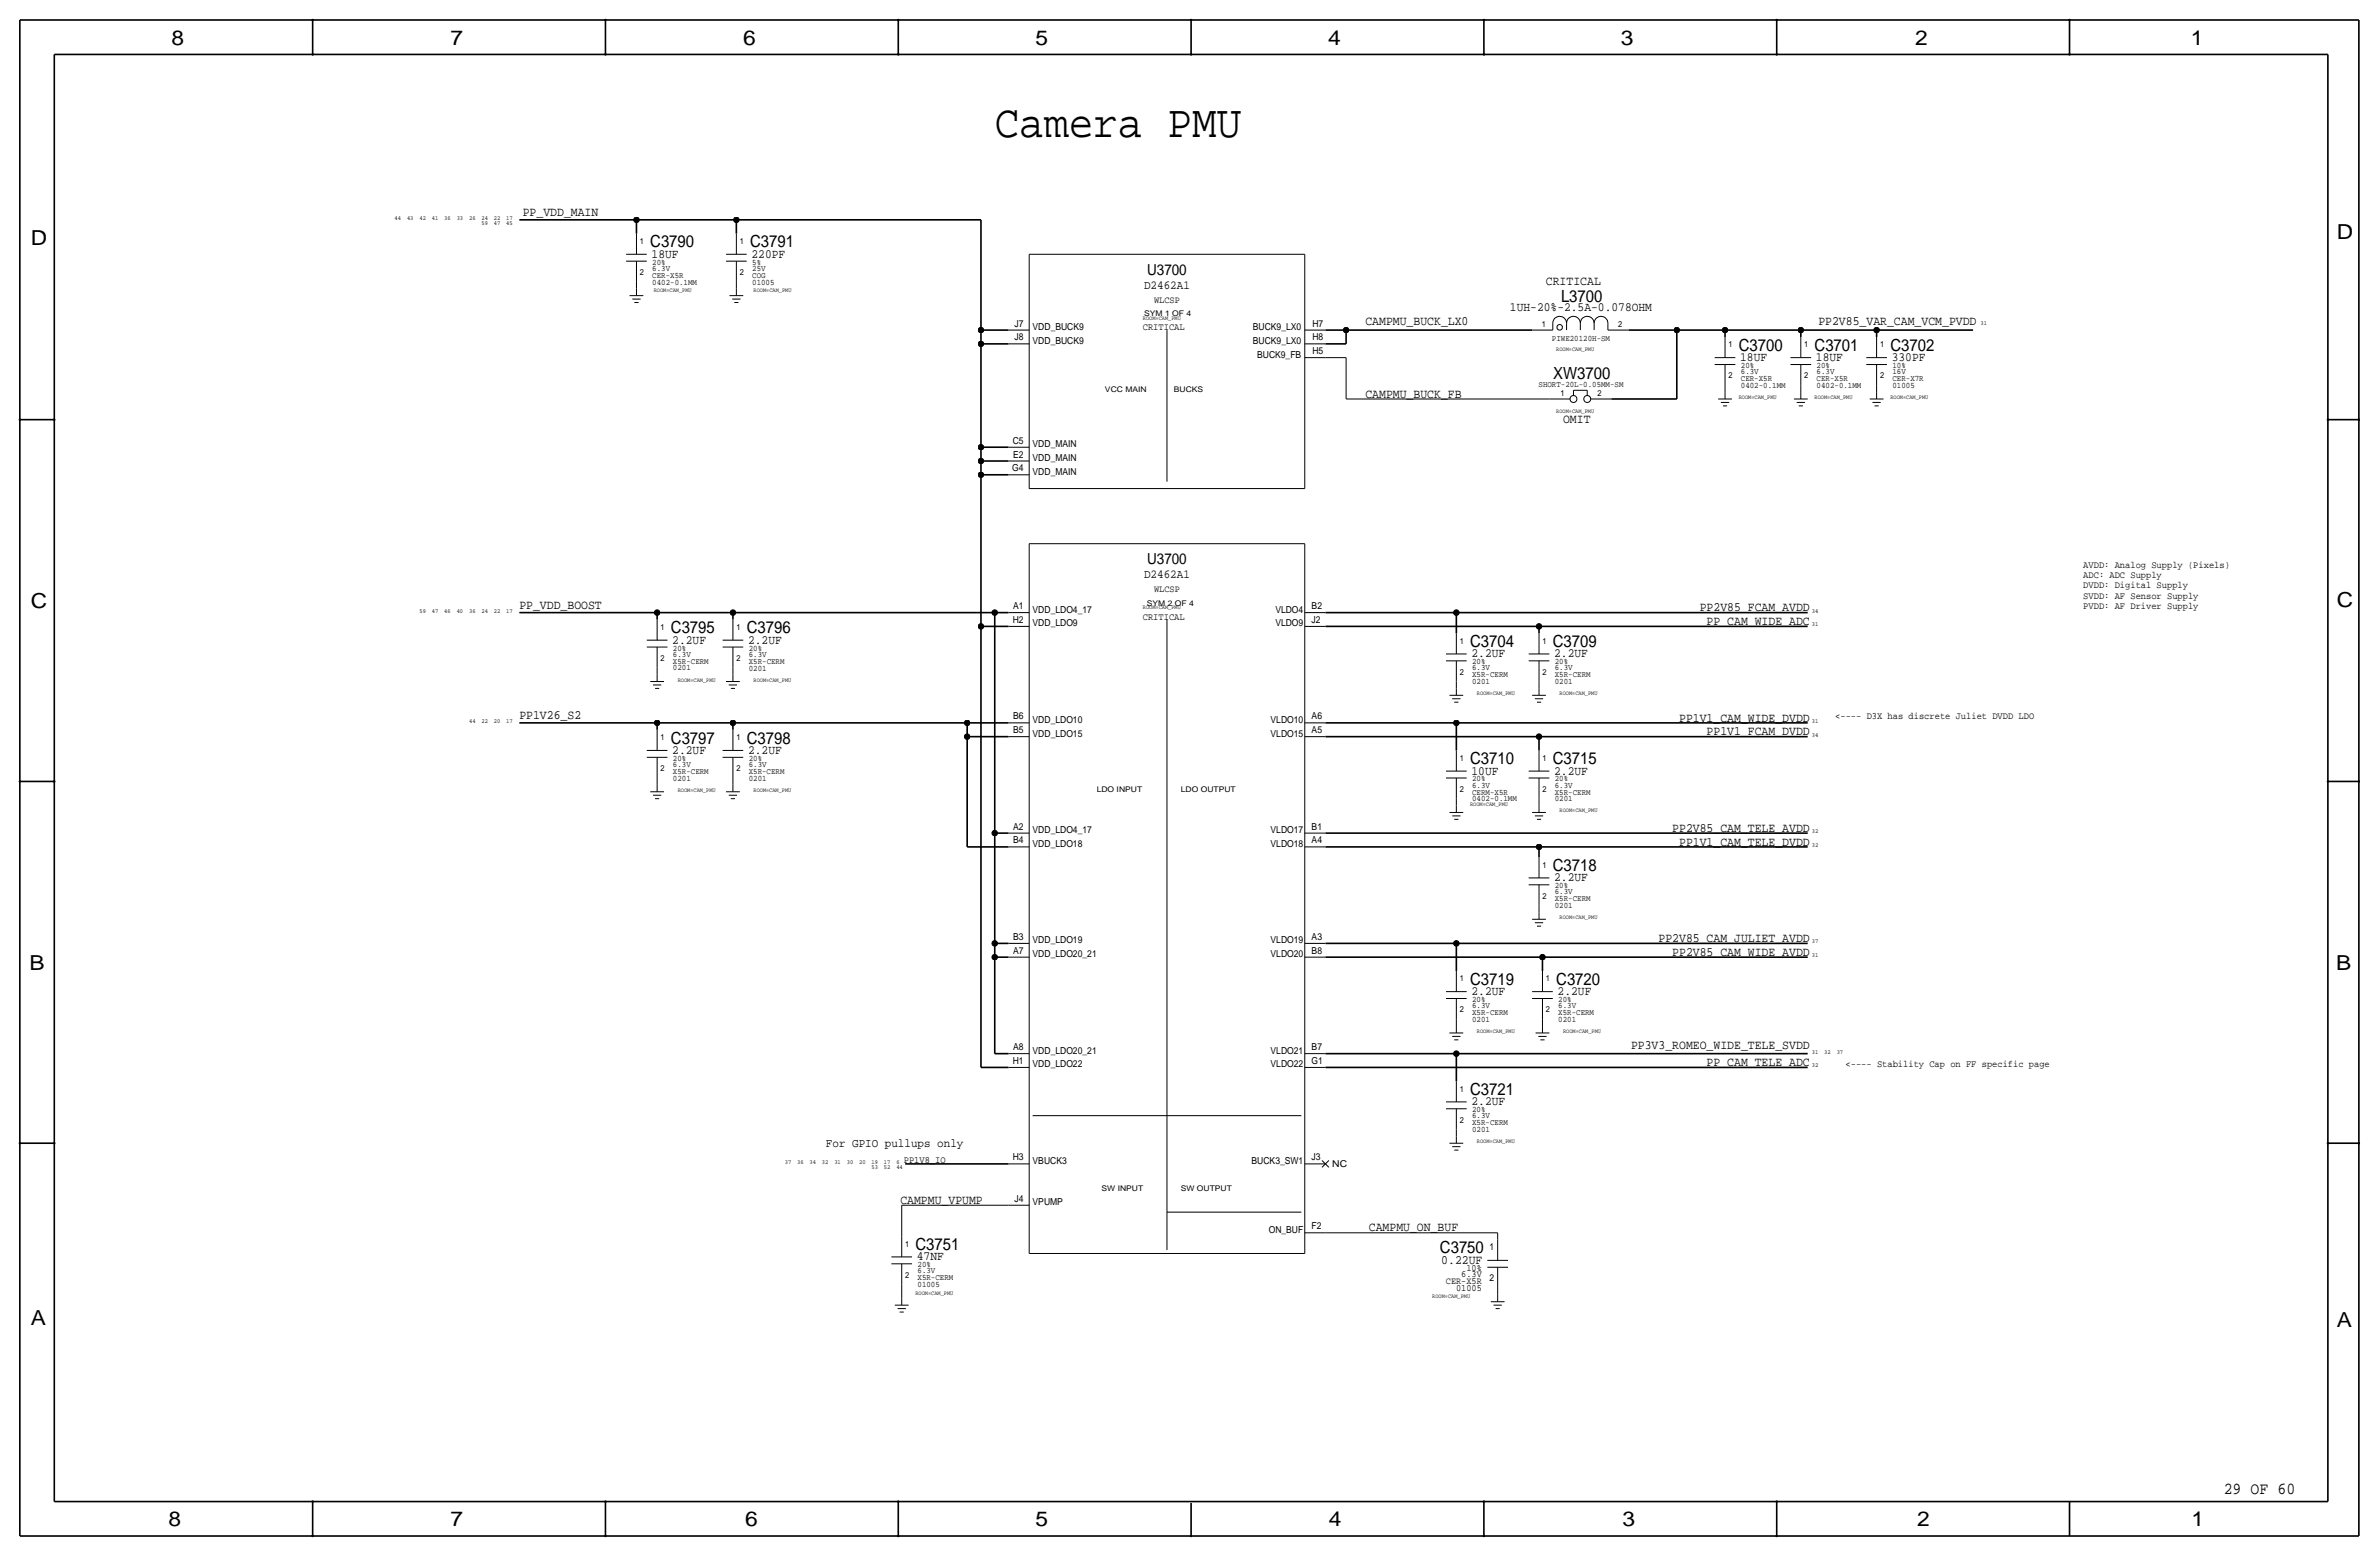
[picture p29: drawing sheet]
<svg xmlns="http://www.w3.org/2000/svg" width="877mm" height="574mm" viewBox="0 0 877 574" stroke-linecap="round" stroke-linejoin="round" font-family="sans-serif">
<defs><g id="words">
<text font-size="17" x="366.7" y="50.5">Camera PMU</text>
<g font-size="7.6">
<text x="63.2" y="16.5">8</text>
<text x="166.1" y="16.5">7</text>
<text x="274" y="16.5">6</text>
<text x="381.7" y="16.5">5</text>
<text x="489.7" y="16.5">4</text>
<text x="597.6" y="16.5">3</text>
<text x="706.1" y="16.5">2</text>
<text x="807.7" y="16.5">1</text>
<text x="861.5" y="88.1">D</text>
<text x="11.4" y="90.4">D</text>
<text x="11.4" y="224.3">C</text>
<text x="861.5" y="223.8">C</text>
<text x="10.8" y="357.6">B</text>
<text x="861.3" y="357.4">B</text>
<text x="11.3" y="488.4">A</text>
<text x="861.5" y="489.2">A</text>
<text x="62.2" y="562.6">8</text>
<text x="166" y="562.6">7</text>
<text x="274.8" y="562.6">6</text>
<text x="381.7" y="562.6">5</text>
<text x="489.9" y="562.6">4</text>
<text x="598.1" y="562.6">3</text>
<text x="706.8" y="562.6">2</text>
<text x="807.9" y="562.6">1</text>
</g>
<g font-size="6.2">
<text x="239.7" y="91.2">C3790</text>
<text x="276.6" y="91.2">C3791</text>
<text x="575.5" y="111.3">L3700</text>
<text x="641" y="129.3">C3700</text>
<text x="669" y="129.3">C3701</text>
<text x="696.9" y="129.3">C3702</text>
<text x="572.6" y="139.7">XW3700</text>
<text x="247.3" y="233.4">C3795</text>
<text x="275.3" y="233.4">C3796</text>
<text x="542" y="238.5">C3704</text>
<text x="572.5" y="238.5">C3709</text>
<text x="247.3" y="274.1">C3797</text>
<text x="275.3" y="274.1">C3798</text>
<text x="542" y="281.7">C3710</text>
<text x="572.5" y="281.7">C3715</text>
<text x="572.5" y="321.1">C3718</text>
<text x="542" y="363">C3719</text>
<text x="573.7" y="363">C3720</text>
<text x="542" y="403.6">C3721</text>
<text x="337.5" y="460.8">C3751</text>
<text x="530.9" y="462">C3750</text>
<text x="819.8" y="550.8">29 OF 60</text>
</g>
<g font-size="5.6">
<text x="422.9" y="101.3">U3700</text>
<text x="422.9" y="208">U3700</text>
</g>
<g font-size="4.7">
<text x="192.7" y="79.8">PP_VDD_MAIN</text>
<text x="240.2" y="95">18UF</text>
<text x="277.1" y="95">220PF</text>
<text x="569.9" y="105.2">CRITICAL</text>
<text x="503.4" y="119.9">CAMPMU_BUCK_LX0</text>
<text x="556.7" y="114.8">1UH-20%-2.5A-0.078OHM</text>
<text x="670.4" y="119.9">PP2V85_VAR_CAM_VCM_PVDD</text>
<text x="641.6" y="133.1">18UF</text>
<text x="669.5" y="133.1">18UF</text>
<text x="697.4" y="133.1">330PF</text>
<text x="503.4" y="146.6">CAMPMU_BUCK_FB</text>
<text x="576.3" y="156">OMIT</text>
<text x="191.5" y="224.5">PP_VDD_BOOST</text>
<text x="626.7" y="225.3">PP2V85_FCAM_AVDD</text>
<text x="629.2" y="230.4">PP_CAM_WIDE_ADC</text>
<text x="247.9" y="237.2">2.2UF</text>
<text x="275.8" y="237.2">2.2UF</text>
<text x="542.5" y="242.3">2.2UF</text>
<text x="573" y="242.3">2.2UF</text>
<text x="191.5" y="265.2">PP1V26_S2</text>
<text x="619" y="265.9">PP1V1_CAM_WIDE_DVDD</text>
<text x="629.2" y="271">PP1V1_FCAM_DVDD</text>
<text x="247.9" y="277.9">2.2UF</text>
<text x="275.8" y="277.9">2.2UF</text>
<text x="542.5" y="285.5">10UF</text>
<text x="573" y="285.5">2.2UF</text>
<text x="616.5" y="306.6">PP2V85_CAM_TELE_AVDD</text>
<text x="619" y="311.7">PP1V1_CAM_TELE_DVDD</text>
<text x="573" y="324.9">2.2UF</text>
<text x="611.4" y="347.2">PP2V85_CAM_JULIET_AVDD</text>
<text x="616.5" y="352.3">PP2V85_CAM_WIDE_AVDD</text>
<text x="542.5" y="366.8">2.2UF</text>
<text x="574.2" y="366.8">2.2UF</text>
<text x="601.3" y="386.6">PP3V3_ROMEO_WIDE_TELE_SVDD</text>
<text x="629.2" y="392.9">PP_CAM_TELE_ADC</text>
<text x="542.5" y="407.4">2.2UF</text>
<text x="331.9" y="443.7">CAMPMU_VPUMP</text>
<text x="504.6" y="453.9">CAMPMU_ON_BUF</text>
<text x="338" y="464.6">47NF</text>
<text x="531.4" y="465.8">0.22UF</text>
</g>
<g font-size="4.5">
<text x="421.8" y="106.4">D2462A1</text>
<text x="421.8" y="213.1">D2462A1</text>
<text x="304.5" y="422.7">For GPIO pullups only</text>
</g>
<g font-size="3.6">
<text x="421.3" y="121.7">CRITICAL</text>
<text x="768" y="209.3">AVDD: Analog Supply (Pixels)</text>
<text x="768" y="213.1">ADC: ADC Supply</text>
<text x="768" y="216.9">DVDD: Digital Supply</text>
<text x="768" y="220.7">SVDD: AF Sensor Supply</text>
<text x="768" y="224.5">PVDD: AF Driver Supply</text>
<text x="421.3" y="228.3">CRITICAL</text>
<text x="676.6" y="265.2">&lt;---- D3X has discrete Juliet DVDD LDO</text>
<text x="680.4" y="393.4">&lt;---- Stability Cap on FF specific page</text>
<text x="333.2" y="428.5">PP1V8_IO</text>
</g>
<g font-size="3.5">
<text x="425.5" y="111.5">WLCSP</text>
<text x="374.1" y="125.5">J8</text>
<text x="374.1" y="120.4">J7</text>
<text x="380.7" y="121.7">VDD_BUCK9</text>
<text x="461.9" y="121.7">BUCK9_LX0</text>
<text x="483.8" y="125.5">H8</text>
<text x="483.8" y="120.4">H7</text>
<text x="380.7" y="126.7">VDD_BUCK9</text>
<text x="461.9" y="126.7">BUCK9_LX0</text>
<text x="463.5" y="131.8">BUCK9_FB</text>
<text x="483.8" y="130.6">H5</text>
<text x="373.4" y="163.6">C5</text>
<text x="380.7" y="164.8">VDD_MAIN</text>
<text x="373.2" y="173.7">G4</text>
<text x="373.5" y="168.7">E2</text>
<text x="380.7" y="169.9">VDD_MAIN</text>
<text x="380.7" y="175">VDD_MAIN</text>
<text x="425.5" y="218.2">WLCSP</text>
<text x="373.5" y="224.5">A1</text>
<text x="380.7" y="225.8">VDD_LDO4_17</text>
<text x="470.2" y="225.8">VLDO4</text>
<text x="483.6" y="224.5">B2</text>
<text x="373.4" y="229.6">H2</text>
<text x="380.7" y="230.9">VDD_LDO9</text>
<text x="470.2" y="230.9">VLDO9</text>
<text x="483.6" y="229.6">J2</text>
<text x="373.5" y="265.2">B6</text>
<text x="380.7" y="266.4">VDD_LDO10</text>
<text x="468.4" y="266.4">VLDO10</text>
<text x="483.6" y="265.2">A6</text>
<text x="373.5" y="270.3">B5</text>
<text x="380.7" y="271.5">VDD_LDO15</text>
<text x="468.4" y="271.5">VLDO15</text>
<text x="483.6" y="270.3">A5</text>
<text x="373.5" y="305.8">A2</text>
<text x="483.6" y="305.8">B1</text>
<text x="373.5" y="310.9">B4</text>
<text x="380.7" y="307.1">VDD_LDO4_17</text>
<text x="468.4" y="307.1">VLDO17</text>
<text x="483.6" y="310.9">A4</text>
<text x="380.7" y="312.2">VDD_LDO18</text>
<text x="468.4" y="312.2">VLDO18</text>
<text x="373.5" y="346.5">B3</text>
<text x="380.7" y="347.7">VDD_LDO19</text>
<text x="468.4" y="347.7">VLDO19</text>
<text x="483.6" y="346.5">A3</text>
<text x="373.5" y="351.5">A7</text>
<text x="380.7" y="352.8">VDD_LDO20_21</text>
<text x="468.4" y="352.8">VLDO20</text>
<text x="483.6" y="351.5">B8</text>
<text x="373.5" y="387.1">A8</text>
<text x="380.7" y="388.4">VDD_LDO20_21</text>
<text x="468.4" y="388.4">VLDO21</text>
<text x="483.6" y="387.1">B7</text>
<text x="373.4" y="392.2">H1</text>
<text x="380.7" y="393.4">VDD_LDO22</text>
<text x="468.4" y="393.4">VLDO22</text>
<text x="483.6" y="392.2">G1</text>
<text x="373.4" y="427.7">H3</text>
<text x="380.7" y="429">VBUCK3</text>
<text x="461.4" y="429">BUCK3_SW1</text>
<text x="483.6" y="427.7">J3</text>
<text x="491.2" y="430.3">NC</text>
<text x="374.1" y="443">J4</text>
<text x="380.7" y="444.2">VPUMP</text>
<text x="467.7" y="454.4">ON_BUF</text>
<text x="483.6" y="453.1">F2</text>
<text x="549.1" y="460.8">1</text>
<text x="533.1" y="473.2">CER-X5R</text>
<text x="538.7" y="470.7">6.3V</text>
<text x="540.6" y="468.4">10%</text>
<text x="549.1" y="472.2">2</text>
<text x="536.8" y="475.7">01005</text>
</g>
<g font-size="3.1">
<text x="235.9" y="89.9">1</text>
<text x="272.7" y="89.9">1</text>
<text x="235.9" y="101.3">2</text>
<text x="240.5" y="99.8">6.3V</text>
<text x="240.5" y="97.5">20%</text>
<text x="272.7" y="101.3">2</text>
<text x="277.3" y="99.8">25V</text>
<text x="277.3" y="97.5">5%</text>
<text x="240.5" y="102.4">CER-X5R</text>
<text x="240.5" y="104.9">0402-0.1MM</text>
<text x="277.3" y="102.4">COG</text>
<text x="277.3" y="104.9">01005</text>
<text x="568.4" y="120.4">1</text>
<text x="572.2" y="125.7">PIWE20120H-SM</text>
<text x="596.6" y="120.4">2</text>
<text x="637.2" y="128">1</text>
<text x="665.2" y="128">1</text>
<text x="693.1" y="128">1</text>
<text x="641.8" y="137.9">6.3V</text>
<text x="641.8" y="135.6">20%</text>
<text x="669.7" y="137.9">6.3V</text>
<text x="669.7" y="135.6">20%</text>
<text x="697.7" y="135.6">10%</text>
<text x="697.7" y="137.9">16V</text>
<text x="567.2" y="142.5">SHORT-20L-0.05MM-SM</text>
<text x="637.2" y="139.4">2</text>
<text x="641.8" y="140.5">CER-X5R</text>
<text x="641.8" y="143">0402-0.1MM</text>
<text x="665.2" y="139.4">2</text>
<text x="669.7" y="143">0402-0.1MM</text>
<text x="669.7" y="140.5">CER-X5R</text>
<text x="693.1" y="139.4">2</text>
<text x="697.7" y="140.5">CER-X7R</text>
<text x="697.7" y="143">01005</text>
<text x="575.3" y="146">1</text>
<text x="589" y="146">2</text>
<text x="243.5" y="232.2">1</text>
<text x="271.5" y="232.2">1</text>
<text x="248.1" y="239.8">20%</text>
<text x="276" y="239.8">20%</text>
<text x="538.2" y="237.2">1</text>
<text x="568.7" y="237.2">1</text>
<text x="243.5" y="243.6">2</text>
<text x="248.1" y="242.1">6.3V</text>
<text x="248.1" y="244.6">X5R-CERM</text>
<text x="271.5" y="243.6">2</text>
<text x="276" y="242.1">6.3V</text>
<text x="276" y="244.6">X5R-CERM</text>
<text x="542.7" y="244.9">20%</text>
<text x="573.2" y="244.9">20%</text>
<text x="248.1" y="247.1">0201</text>
<text x="276" y="247.1">0201</text>
<text x="538.2" y="248.7">2</text>
<text x="542.7" y="249.7">X5R-CERM</text>
<text x="542.7" y="247.1">6.3V</text>
<text x="568.7" y="248.7">2</text>
<text x="573.2" y="247.1">6.3V</text>
<text x="573.2" y="249.7">X5R-CERM</text>
<text x="542.7" y="252.2">0201</text>
<text x="573.2" y="252.2">0201</text>
<text x="243.5" y="272.8">1</text>
<text x="271.5" y="272.8">1</text>
<text x="248.1" y="280.4">20%</text>
<text x="276" y="280.4">20%</text>
<text x="538.2" y="280.4">1</text>
<text x="568.7" y="280.4">1</text>
<text x="243.5" y="284.2">2</text>
<text x="248.1" y="285.2">X5R-CERM</text>
<text x="248.1" y="282.7">6.3V</text>
<text x="248.1" y="287.8">0201</text>
<text x="271.5" y="284.2">2</text>
<text x="276" y="285.2">X5R-CERM</text>
<text x="276" y="282.7">6.3V</text>
<text x="276" y="287.8">0201</text>
<text x="538.2" y="291.8">2</text>
<text x="542.7" y="288">20%</text>
<text x="542.7" y="290.3">6.3V</text>
<text x="542.7" y="292.9">CERM-X5R</text>
<text x="568.7" y="291.8">2</text>
<text x="573.2" y="292.9">X5R-CERM</text>
<text x="573.2" y="288">20%</text>
<text x="573.2" y="290.3">6.3V</text>
<text x="542.7" y="295.4">0402-0.1MM</text>
<text x="573.2" y="295.4">0201</text>
<text x="568.7" y="319.8">1</text>
<text x="573.2" y="327.4">20%</text>
<text x="573.2" y="329.7">6.3V</text>
<text x="568.7" y="331.2">2</text>
<text x="573.2" y="332.2">X5R-CERM</text>
<text x="573.2" y="334.8">0201</text>
<text x="538.2" y="361.7">1</text>
<text x="569.9" y="361.7">1</text>
<text x="542.7" y="369.3">20%</text>
<text x="542.7" y="371.6">6.3V</text>
<text x="574.5" y="369.3">20%</text>
<text x="574.5" y="371.6">6.3V</text>
<text x="538.2" y="373.1">2</text>
<text x="542.7" y="376.7">0201</text>
<text x="542.7" y="374.1">X5R-CERM</text>
<text x="569.9" y="373.1">2</text>
<text x="574.5" y="376.7">0201</text>
<text x="574.5" y="374.1">X5R-CERM</text>
<text x="538.2" y="402.3">1</text>
<text x="538.2" y="413.8">2</text>
<text x="542.7" y="410">20%</text>
<text x="542.7" y="412.2">6.3V</text>
<text x="542.7" y="417.3">0201</text>
<text x="542.7" y="414.8">X5R-CERM</text>
<text x="333.7" y="459.5">1</text>
<text x="338.3" y="467.1">20%</text>
<text x="333.7" y="470.9">2</text>
<text x="338.3" y="469.4">6.3V</text>
<text x="338.3" y="471.9">X5R-CERM</text>
<text x="338.3" y="474.5">01005</text>
</g>
<g font-size="2.9">
<text x="421.8" y="116.6">SYM 1 OF 4</text>
<text x="407.4" y="144.5">VCC MAIN</text>
<text x="432.8" y="144.5">BUCKS</text>
<text x="422.8" y="223.3">SYM 2 OF 4</text>
<text x="404.3" y="291.8">LDO INPUT</text>
<text x="435.3" y="291.8">LDO OUTPUT</text>
<text x="406.1" y="439.2">SW INPUT</text>
<text x="435.3" y="439.2">SW OUTPUT</text>
</g>
<g font-size="2.3">
<text x="145.5" y="81">44</text>
<text x="150.1" y="81">43</text>
<text x="154.6" y="81">42</text>
<text x="159.2" y="81">41</text>
<text x="163.8" y="81">36</text>
<text x="168.4" y="81">33</text>
<text x="172.9" y="81">26</text>
<text x="177.5" y="82.9">59</text>
<text x="177.5" y="81">24</text>
<text x="182.1" y="82.9">47</text>
<text x="182.1" y="81">22</text>
<text x="186.6" y="82.9">45</text>
<text x="186.6" y="81">17</text>
<text x="730.2" y="119.9">31</text>
<text x="154.6" y="225.8">59</text>
<text x="159.2" y="225.8">47</text>
<text x="163.8" y="225.8">46</text>
<text x="168.4" y="225.8">40</text>
<text x="172.9" y="225.8">36</text>
<text x="177.5" y="225.8">24</text>
<text x="182.1" y="225.8">22</text>
<text x="186.7" y="225.8">17</text>
<text x="668" y="225.8">34</text>
<text x="668" y="230.9">31</text>
<text x="172.9" y="266.4">44</text>
<text x="177.5" y="266.4">22</text>
<text x="182.1" y="266.4">20</text>
<text x="186.7" y="266.4">17</text>
<text x="668" y="266.4">31</text>
<text x="668" y="271.5">34</text>
<text x="668" y="307.1">32</text>
<text x="668" y="312.2">32</text>
<text x="668" y="347.7">37</text>
<text x="668" y="352.8">31</text>
<text x="668" y="388.4">31</text>
<text x="672.6" y="388.4">32</text>
<text x="677.1" y="388.4">37</text>
<text x="668" y="393.4">32</text>
<text x="289.3" y="429">37</text>
<text x="293.9" y="429">36</text>
<text x="298.5" y="429">34</text>
<text x="303" y="429">32</text>
<text x="307.6" y="429">31</text>
<text x="312.2" y="429">30</text>
<text x="316.7" y="429">20</text>
<text x="321.3" y="430.8">53</text>
<text x="321.3" y="429">19</text>
<text x="325.9" y="430.8">52</text>
<text x="325.9" y="429">17</text>
<text x="330.5" y="430.8">44</text>
<text x="330.5" y="429">6</text>
</g>
<g font-size="2.2">
<text x="241" y="107.7">ROOM=CAM_PMU</text>
<text x="277.8" y="107.7">ROOM=CAM_PMU</text>
<text x="421.3" y="117.9">ROOM=CAM_PMU</text>
<text x="573.7" y="129.3">ROOM=CAM_PMU</text>
<text x="641" y="147.1">ROOM=CAM_PMU</text>
<text x="669" y="147.1">ROOM=CAM_PMU</text>
<text x="696.9" y="147.1">ROOM=CAM_PMU</text>
<text x="573.7" y="152.1">ROOM=CAM_PMU</text>
<text x="421.3" y="224.5">ROOM=CAM_PMU</text>
<text x="249.9" y="251.2">ROOM=CAM_PMU</text>
<text x="277.8" y="251.2">ROOM=CAM_PMU</text>
<text x="544.5" y="256.3">ROOM=CAM_PMU</text>
<text x="575" y="256.3">ROOM=CAM_PMU</text>
<text x="249.9" y="291.8">ROOM=CAM_PMU</text>
<text x="277.8" y="291.8">ROOM=CAM_PMU</text>
<text x="542" y="296.9">ROOM=CAM_PMU</text>
<text x="575" y="299.5">ROOM=CAM_PMU</text>
<text x="575" y="338.8">ROOM=CAM_PMU</text>
<text x="544.5" y="380.7">ROOM=CAM_PMU</text>
<text x="576.2" y="380.7">ROOM=CAM_PMU</text>
<text x="544.5" y="421.4">ROOM=CAM_PMU</text>
<text x="337.5" y="477.3">ROOM=CAM_PMU</text>
<text x="528" y="478.5">ROOM=CAM_PMU</text>
</g>
</g></defs>
<g fill="none" stroke="#000" stroke-width=".6" stroke-linecap="butt">
<path d="M7.3 7.4v558.8zM7.3 7.4h862.3zM115.3 7.4v12.7zM223.2 7.4v12.7zM331.2 7.4v12.7zM439.1 7.4v12.7zM547.1 7.4v12.7zM655 7.4v12.7zM763 7.4v12.7zM869.6 7.4v558.8zM20 20.1v533.4zM20 20.1h838.2z"/>
<path d="M858.2 20.1v533.4zM191.5 81h43.1zM234.6 81v5.1zM234.6 81h36.9zM271.5 81v5.1zM271.5 81h90.1zM361.6 81v40.7zM361.6 121.7h10.2zM361.6 121.7v5zM361.6 126.7h10.2zM361.6 126.7v38.1zM488.6 126.7h7.7z"/>
<path d="M488.6 121.7h7.7zM496.3 121.7v5zM496.3 121.7h68.5zM600.4 121.7h17.8zM618.2 121.7v25.4zM618.2 121.7h17.8zM636 121.7h27.9zM636 121.7v2.5zM663.9 121.7h27.9zM663.9 121.7v2.5zM691.8 121.7h35.6zM691.8 121.7v2.5z"/>
<path d="M7.3 154.7h12.7zM594.1 147.1h24.1zM858.2 154.7h11.4zM361.6 164.8h10.2zM361.6 164.8v5.1zM361.6 169.9h10.2zM361.6 169.9v5.1zM361.6 175h10.2zM361.6 175v55.9zM191.5 225.8h50.8zM242.3 225.8h27.9zM242.3 225.8v2.5z"/>
<path d="M270.2 225.8v2.5zM270.2 225.8h96.5zM361.6 230.9h10.2zM361.6 230.9v162.5zM366.7 225.8v81.3zM366.7 225.8h5.1zM488.6 225.8h48.3zM488.6 230.9h78.8zM536.9 225.8h129.5zM536.9 225.8v7.6zM567.4 230.9h99zM567.4 230.9v2.5z"/>
<path d="M191.5 266.4h50.8zM242.3 266.4h27.9zM242.3 266.4v2.6zM270.2 266.4v2.6zM270.2 266.4h86.4zM356.6 266.4h15.2zM356.6 271.5v40.7zM356.6 271.5h15.2zM356.6 266.4v5.1zM488.6 266.4h48.3zM488.6 271.5h78.8zM536.9 266.4h129.5z"/>
<path d="M536.9 266.4v10.2zM567.4 271.5h99zM567.4 271.5v5.1zM7.3 288h12.7zM858.2 288h11.4zM356.6 312.2h15.2zM366.7 307.1v40.6zM366.7 307.1h5.1zM488.6 312.2h78.8zM488.6 307.1h177.8zM567.4 312.2h99zM567.4 312.2v3.8z"/>
<path d="M366.7 352.8v35.6zM366.7 352.8h5.1zM366.7 347.7v5.1zM366.7 347.7h5.1zM488.6 352.8h80.1zM488.6 347.7h48.3zM536.9 347.7v10.2zM536.9 347.7h129.5zM568.7 352.8v5.1zM568.7 352.8h97.7zM361.6 393.4h10.2zM366.7 388.4h5.1z"/>
<path d="M488.6 393.4h177.8zM488.6 388.4h48.3zM536.9 388.4h129.5zM536.9 388.4v10.1zM7.3 421.4h12.7zM333.7 429h38.1zM858.2 421.4h11.4zM20 553.5h838.2zM115.3 553.5v12.7zM223.2 553.5v12.7zM331.2 553.5v12.7zM439.1 554v12.2z"/>
<path d="M547.1 553.5v12.7zM655 553.5v12.7zM763 553.5v12.7zM7.3 566.2h862.3z"/>
</g>
<g fill="none" stroke="#000" stroke-width=".37">
<path d="M230.8 96.3h7.7zM230.8 93.7h7.7zM234.6 86.1v7.6zM234.6 96.3v7.6zM267.7 96.3h7.6zM267.7 93.7h7.6zM271.5 86.1v7.6zM271.5 96.3v7.6zM379.4 93.7h101.6zM379.4 93.7v86.4zM481 93.7v86.4zM232.1 109h5.1z"/>
<path d="M233.1 110.2h3.1zM233.9 111.5h1.5zM234.6 103.9v2.5zM234.6 106.4v2.6zM268.9 109h5.1zM270 110.2h3zM270.7 111.5h1.5zM271.5 103.9v2.5zM271.5 106.4v2.6zM572.5 119.1v2.6zM572.5 119.1a2.54 2.54 0 0 1 2.5-2.5 2.54 2.54 0 0 1 2.5 2.5 2.54 2.54 0 0 1 2.6-2.5 2.54 2.54 0 0 1 2.5 2.5 2.54 2.54 0 0 1 2.6-2.5 2.54 2.54 0 0 1 2.5 2.5 2.54 2.54 0 0 1 2.5-2.5 2.54 2.54 0 0 1 2.6 2.5M577.5 119.1v2.6z"/>
<path d="M582.6 119.1v2.6zM587.7 119.1v2.6zM592.8 119.1v2.6zM371.8 121.7h7.6zM371.8 126.7h7.6zM430.2 121.7v55.8zM481 121.7h7.6zM481 126.7h7.6zM481 131.8h7.6zM488.6 131.8h7.7zM496.3 131.8v15.3zM564.8 121.7h7.7z"/>
<path d="M592.8 121.7h7.6zM632.2 131.8h7.6zM632.2 134.4h7.6zM636 124.2v7.6zM636 134.4v7.6zM660.1 134.4h7.6zM660.1 131.8h7.6zM663.9 124.2v7.6zM663.9 134.4v7.6zM688 134.4h7.7zM688 131.8h7.7zM691.8 124.2v7.6z"/>
<path d="M691.8 134.4v7.6zM496.3 147.1h74.9zM571.2 147.1h7.6zM580.1 143.9v1.9zM580.1 143.9h5.1zM585.2 143.9v1.9zM586.4 147.1h7.7zM633.4 147.1h5.1zM634.4 148.3h3.1zM635.2 149.6h1.5zM636 142v2.5zM636 144.5v2.6z"/>
<path d="M661.4 147.1h5zM662.4 148.3h3zM663.1 149.6h1.6zM663.9 142v2.5zM663.9 144.5v2.6zM689.3 147.1h5.1zM690.3 148.3h3.1zM691.1 149.6h1.5zM691.8 142v2.5zM691.8 144.5v2.6zM371.8 169.9h7.6zM371.8 164.8h7.6z"/>
<path d="M371.8 175h7.6zM379.4 180.1h101.6zM379.4 200.4h101.6zM379.4 200.4v261.6zM481 200.4v261.6zM238.5 236h7.6zM238.5 238.5h7.6zM242.3 228.3v7.7zM242.3 238.5v7.6zM266.4 236h7.6zM266.4 238.5h7.6zM270.2 228.3v7.7z"/>
<path d="M270.2 238.5v7.6zM371.8 230.9h7.6zM371.8 225.8h7.6zM430.2 228.3v232.5zM481 230.9h7.6zM481 225.8h7.6zM536.9 233.4v7.6zM567.4 233.4v7.6zM239.7 251.2h5.1zM240.7 252.5h3.1zM241.5 253.7h1.5zM242.3 246.1v2.6z"/>
<path d="M242.3 248.7v2.5zM267.7 251.2h5zM268.7 252.5h3zM269.4 253.7h1.6zM270.2 246.1v2.6zM270.2 248.7v2.5zM533.1 243.6h7.6zM533.1 241h7.6zM534.4 256.3h5zM535.4 257.6h3zM536.1 258.8h1.6zM536.9 251.2v2.5z"/>
<path d="M536.9 253.7v2.6zM536.9 243.6v7.6zM563.6 243.6h7.6zM563.6 241h7.6zM564.8 256.3h5.1zM565.9 257.6h3zM566.6 258.8h1.5zM567.4 251.2v2.5zM567.4 253.7v2.6zM567.4 243.6v7.6zM238.5 276.6h7.6zM238.5 279.1h7.6z"/>
<path d="M242.3 269v7.6zM242.3 279.1v7.7zM266.4 276.6h7.6zM266.4 279.1h7.6zM270.2 269v7.6zM270.2 279.1v7.7zM371.8 266.4h7.6zM371.8 271.5h7.6zM481 271.5h7.6zM481 266.4h7.6zM536.9 276.6v7.6zM567.4 276.6v7.6z"/>
<path d="M239.7 291.8h5.1zM240.7 293.1h3.1zM241.5 294.4h1.5zM242.3 286.8v2.5zM242.3 289.3v2.5zM267.7 291.8h5zM268.7 293.1h3zM269.4 294.4h1.6zM270.2 286.8v2.5zM270.2 289.3v2.5zM533.1 286.8h7.6zM533.1 284.2h7.6z"/>
<path d="M534.4 299.5h5zM536.9 294.4v2.5zM536.9 286.8v7.6zM536.9 296.9v2.6zM563.6 286.8h7.6zM563.6 284.2h7.6zM564.8 299.5h5.1zM567.4 294.4v2.5zM567.4 296.9v2.6zM567.4 286.8v7.6zM371.8 307.1h7.6zM371.8 312.2h7.6z"/>
<path d="M481 307.1h7.6zM481 312.2h7.6zM535.4 300.7h3zM536.1 302h1.6zM565.9 300.7h3zM566.6 302h1.5zM567.4 316v7.6zM563.6 326.1h7.6zM563.6 323.6h7.6zM564.8 338.8h5.1zM567.4 333.8v2.5zM567.4 326.1v7.7z"/>
<path d="M567.4 336.3v2.5zM371.8 347.7h7.6zM371.8 352.8h7.6zM481 352.8h7.6zM481 347.7h7.6zM536.9 357.9v7.6zM565.9 340.1h3zM566.6 341.4h1.5zM568.7 357.9v7.6zM533.1 368h7.6zM533.1 365.5h7.6zM536.9 375.7v2.5z"/>
<path d="M536.9 378.2v2.5zM536.9 368v7.7zM564.8 368h7.7zM564.8 365.5h7.7zM568.7 375.7v2.5zM568.7 378.2v2.5zM568.7 368v7.7zM371.8 393.4h7.6zM371.8 388.4h7.6zM481 393.4h7.6zM481 388.4h7.6zM534.4 380.7h5z"/>
<path d="M535.4 382h3zM536.1 383.3h1.6zM536.9 398.5v7.6zM566.1 380.7h5.1zM567.1 382h3.1zM567.9 383.3h1.5zM380.7 411.2h99.1zM533.1 408.7h7.6zM533.1 406.1h7.6zM536.9 416.3v2.5zM536.9 418.8v2.6zM536.9 408.7v7.6z"/>
<path d="M371.8 429h7.6zM481 429h7.6zM487.4 430.3l2.5-2.6zM487.4 427.7l2.5 2.6zM534.4 421.4h5zM535.4 422.7h3zM536.1 423.9h1.6zM332.4 444.2v11.5zM332.4 444.2h39.4zM332.4 455.7v7.6zM371.8 444.2h7.6zM430.2 446.8h49.6z"/>
<path d="M481 454.4h7.6zM488.6 454.4h63.5zM552.1 454.4v2.5zM552.1 456.9v7.7zM328.6 465.8h7.6zM328.6 463.3h7.6zM332.4 473.5v5zM332.4 478.5v2.6zM332.4 465.8v7.7zM379.4 462h101.6zM548.3 464.6h7.7zM548.3 467.1h7.7z"/>
<path d="M549.6 479.8h5.1zM552.1 474.7v2.6zM552.1 477.3v2.5zM552.1 467.1v7.6zM329.9 481.1h5.1zM330.9 482.3h3.1zM331.7 483.6h1.5zM550.6 481.1h3.1zM551.4 482.3h1.5z"/>
<circle cx="575" cy="120.7" r="1.02"/>
<circle cx="580.1" cy="147.1" r="1.28"/>
<circle cx="585.2" cy="147.1" r="1.28"/>
</g>
<g fill="#000" stroke="#000" stroke-width=".37">
<path d="M115.1 7.2h.4v.3h-.4zM115.1 19.9h.4v.3h-.4zM223 7.2h.4v.3h-.4zM223 19.9h.4v.3h-.4zM331 19.9h.4v.3h-.4zM331 7.2h.4v.3h-.4zM438.9 7.2h.4v.3h-.4zM438.9 19.9h.4v.3h-.4zM546.9 7.2h.4v.3h-.4zM546.9 19.9h.4v.3h-.4zM654.8 19.9h.4v.3h-.4zM654.8 7.2h.4v.3h-.4z"/>
<path d="M762.8 19.9h.4v.3h-.4zM762.8 7.2h.4v.3h-.4zM7.1 154.5h.4v.4h-.4zM19.8 154.5h.4v.4h-.4zM858 154.5h.4v.4h-.4zM869.5 154.5h.3v.4h-.3zM7.1 287.9h.4v.3h-.4zM19.8 287.9h.4v.3h-.4zM858 287.9h.4v.3h-.4zM869.5 287.9h.3v.3h-.3zM7.1 421.2h.4v.4h-.4zM19.8 421.2h.4v.4h-.4z"/>
<path d="M858 421.2h.4v.4h-.4zM869.5 421.2h.3v.4h-.3zM115.1 553.3h.4v.3h-.4zM223 553.3h.4v.3h-.4zM331 553.3h.4v.3h-.4zM546.9 553.3h.4v.3h-.4zM654.8 553.3h.4v.3h-.4zM115.1 566h.4v.3h-.4zM223 566h.4v.3h-.4zM331 566h.4v.3h-.4zM438.9 566h.4v.3h-.4zM546.9 566h.4v.3h-.4z"/>
<path d="M654.8 566h.4v.3h-.4z"/>
<circle cx="234.6" cy="81" r="1.02"/>
<circle cx="271.5" cy="81" r="1.02"/>
<circle cx="361.6" cy="126.7" r="1.02"/>
<circle cx="361.6" cy="121.7" r="1.02"/>
<circle cx="496.3" cy="121.7" r="1.02"/>
<circle cx="618.2" cy="121.7" r="1.02"/>
<circle cx="636" cy="121.7" r="1.02"/>
<circle cx="663.9" cy="121.7" r="1.02"/>
<circle cx="691.8" cy="121.7" r="1.02"/>
<circle cx="361.6" cy="175" r="1.02"/>
<circle cx="361.6" cy="169.9" r="1.02"/>
<circle cx="361.6" cy="164.8" r="1.02"/>
<circle cx="242.3" cy="225.8" r="1.02"/>
<circle cx="270.2" cy="225.8" r="1.02"/>
<circle cx="361.6" cy="230.9" r="1.02"/>
<circle cx="366.7" cy="225.8" r="1.02"/>
<circle cx="536.9" cy="225.8" r="1.02"/>
<circle cx="567.4" cy="230.9" r="1.02"/>
<circle cx="242.3" cy="266.4" r="1.02"/>
<circle cx="270.2" cy="266.4" r="1.02"/>
<circle cx="356.6" cy="266.4" r="1.02"/>
<circle cx="356.6" cy="271.5" r="1.02"/>
<circle cx="536.9" cy="266.4" r="1.02"/>
<circle cx="567.4" cy="271.5" r="1.02"/>
<circle cx="366.7" cy="307.1" r="1.02"/>
<circle cx="567.4" cy="312.2" r="1.02"/>
<circle cx="366.7" cy="352.8" r="1.02"/>
<circle cx="366.7" cy="347.7" r="1.02"/>
<circle cx="536.9" cy="347.7" r="1.02"/>
<circle cx="568.7" cy="352.8" r="1.02"/>
<circle cx="536.9" cy="388.4" r="1.02"/>
</g>
<use href="#words"/>
</svg>
